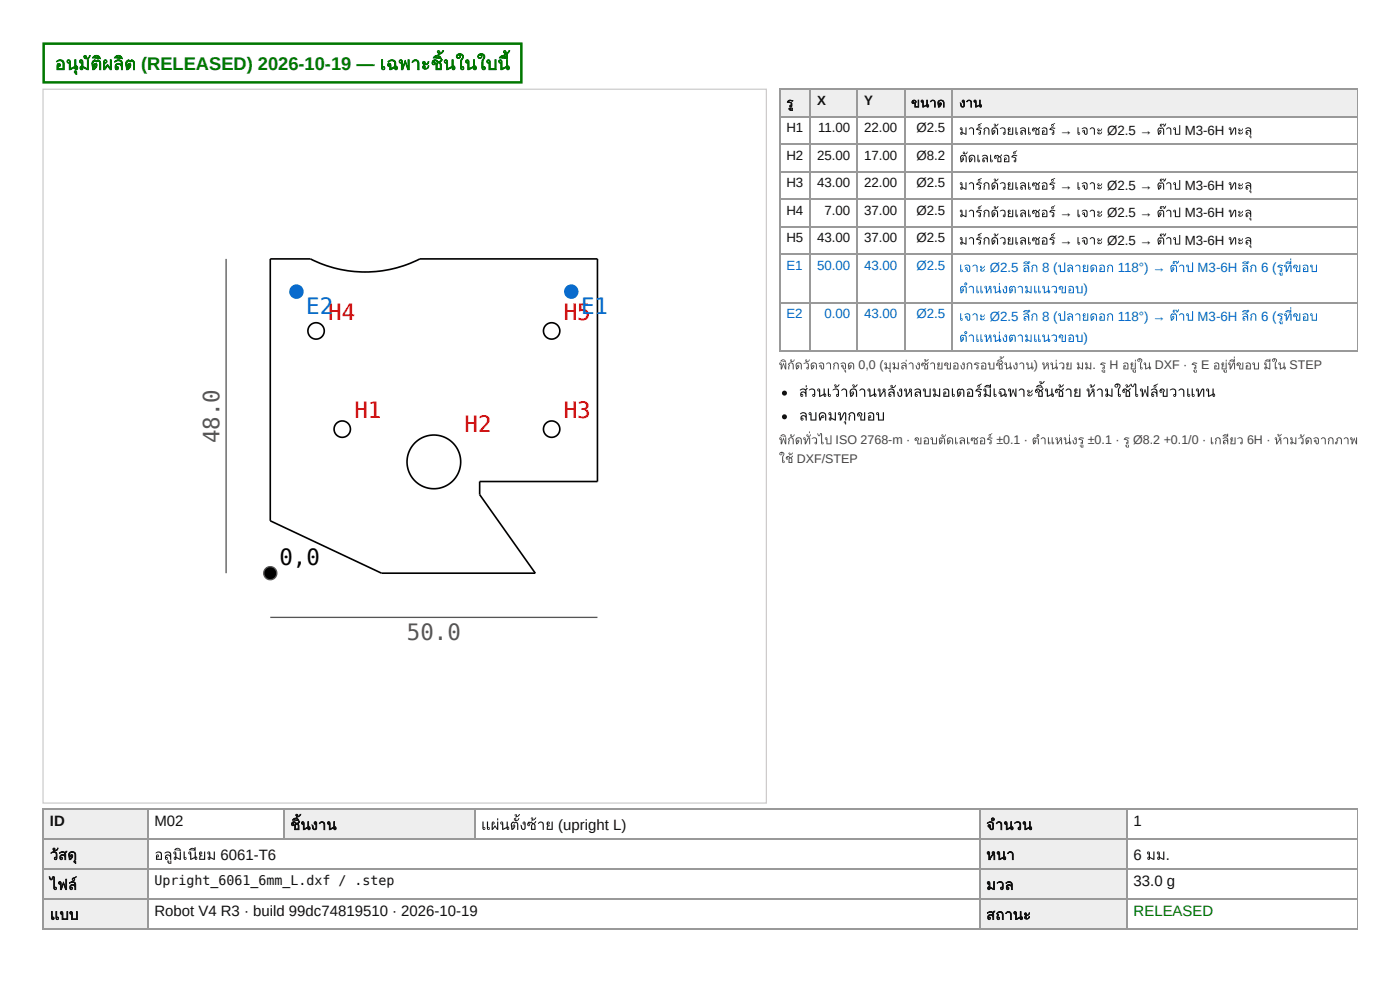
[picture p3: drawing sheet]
<svg xmlns="http://www.w3.org/2000/svg" width="297mm" height="210mm" viewBox="0 0 297 210" stroke-linecap="round" stroke-linejoin="round" font-family="sans-serif">
<defs><g id="words">
<g font-size="4.8" fill="#06c">
<text x="65" y="66.6">E2</text>
<text x="123.3" y="66.6">E1</text>
</g>
<g font-size="4.8" fill="#c00">
<text x="69.6" y="67.9">H4</text>
<text x="119.6" y="67.9">H5</text>
<text x="75.2" y="88.7">H1</text>
<text x="119.6" y="88.7">H3</text>
<text x="98.6" y="91.7">H2</text>
</g>
<g font-size="4.8" fill="#555">
<text x="46.6" y="93.9" transform="rotate(-90 46.6 93.9)">48.0</text>
<text x="86.3" y="135.7">50.0</text>
</g>
<text font-size="4.8" x="59.3" y="119.9">0,0</text>
<g font-size="3.9" fill="#070">
<text x="11.6" y="14.8">อนุ มั ติ ผลิ ต (RELEASED) 2026-10-19 — เฉพาะชิ้ นในใบนี้</text>
<text x="94" y="14.8">ชิ้</text>
</g>
<g font-size="3.2" fill="#111">
<text x="169.5" y="84.1">ส่ วนเว้ าด้ านหลั งหลบมอเตอร์ มี เฉพาะชิ้ นซ้ าย ห้ ามใช้ ไฟล์ ขวาแทน</text>
<text x="169.5" y="89.2">ลบคมทุ กขอบ</text>
<text x="221.5" y="84.1">ชิ้</text>
<text x="10.6" y="175.2">ID</text>
<text x="32.7" y="175.2">M02</text>
<text x="61.6" y="175.9">ชิ้ นงาน</text>
<text x="63.8" y="175.9">ชิ้</text>
<text x="102" y="175.9">แผ่ นตั้ งซ้ าย (upright L)</text>
<text x="110.2" y="175.9">ตั้</text>
<text x="209.2" y="175.9">จำ</text>
<text x="212.9" y="175.9">นวน</text>
<text x="240.5" y="175.2">1</text>
<text x="10.6" y="182.3">วั สดุ</text>
<text x="32.7" y="182.3">อลู มิ เนี ยม 6061-T6</text>
<text x="209.2" y="182.3">หนา</text>
<text x="240.5" y="182.3">6 มม.</text>
<text x="10.6" y="188.6">ไฟล์</text>
<text x="209.2" y="188.6">มวล</text>
<text x="240.5" y="187.9">33.0 g</text>
<text x="10.6" y="195">แบบ</text>
<text x="32.7" y="194.2">Robot V4 R3 · build 99dc74819510 · 2026-10-19</text>
<text x="209.2" y="195">สถานะ</text>
</g>
<text font-size="3.2" fill="#070" x="240.5" y="194.2">RELEASED</text>
<g font-size="2.8" fill="#111">
<text x="166.8" y="22.8">รู</text>
<text x="173.3" y="22.2">X</text>
<text x="183.3" y="22.2">Y</text>
<text x="193.3" y="22.8">ขนาด</text>
<text x="203.5" y="22.8">งาน</text>
<text x="166.8" y="28">H1</text>
<text x="173.6" y="28">11.00</text>
<text x="183.3" y="28">22.00</text>
<text x="194.4" y="28">Ø2.5</text>
<text x="203.5" y="28.6">มาร์ กด้ วยเลเซอร์ → เจาะ Ø2.5 → ต๊ าป M3-6H ทะลุ</text>
<text x="166.8" y="33.9">H2</text>
<text x="173.3" y="33.9">25.00</text>
<text x="183.3" y="33.9">17.00</text>
<text x="194.4" y="33.9">Ø8.2</text>
<text x="203.5" y="34.4">ตั ดเลเซอร์</text>
<text x="166.8" y="39.7">H3</text>
<text x="173.3" y="39.7">43.00</text>
<text x="183.3" y="39.7">22.00</text>
<text x="194.4" y="39.7">Ø2.5</text>
<text x="203.5" y="40.2">มาร์ กด้ วยเลเซอร์ → เจาะ Ø2.5 → ต๊ าป M3-6H ทะลุ</text>
<text x="166.8" y="45.5">H4</text>
<text x="174.9" y="45.5">7.00</text>
<text x="183.3" y="45.5">37.00</text>
<text x="194.4" y="45.5">Ø2.5</text>
<text x="203.5" y="46">มาร์ กด้ วยเลเซอร์ → เจาะ Ø2.5 → ต๊ าป M3-6H ทะลุ</text>
<text x="166.8" y="51.3">H5</text>
<text x="173.3" y="51.3">43.00</text>
<text x="183.3" y="51.3">37.00</text>
<text x="194.4" y="51.3">Ø2.5</text>
<text x="203.5" y="51.9">มาร์ กด้ วยเลเซอร์ → เจาะ Ø2.5 → ต๊ าป M3-6H ทะลุ</text>
<text x="32.7" y="187.6">Upright_6061_6mm_L.dxf / .step</text>
</g>
<g font-size="2.8" fill="#06c">
<text x="166.8" y="57.2">E1</text>
<text x="173.3" y="57.2">50.00</text>
<text x="183.3" y="57.2">43.00</text>
<text x="194.4" y="57.2">Ø2.5</text>
<text x="203.5" y="57.7">เจาะ Ø2.5 ลึ ก 8 (ปลายดอก 118°) → ต๊ าป M3-6H ลึ ก 6 (รู ที่ ขอบ</text>
<text x="203.5" y="62.2">ตำ</text>
<text x="206.9" y="62.2">แหน่ งตามแนวขอบ)</text>
<text x="166.8" y="67.5">E2</text>
<text x="174.9" y="67.5">0.00</text>
<text x="183.3" y="67.5">43.00</text>
<text x="194.4" y="67.5">Ø2.5</text>
<text x="203.5" y="68">เจาะ Ø2.5 ลึ ก 8 (ปลายดอก 118°) → ต๊ าป M3-6H ลึ ก 6 (รู ที่ ขอบ</text>
<text x="203.5" y="72.5">ตำ</text>
<text x="206.9" y="72.5">แหน่ งตามแนวขอบ)</text>
</g>
<g font-size="2.6" fill="#444">
<text x="165.2" y="78.3">พิ กั ดวั ดจากจุ ด 0,0 (มุ มล่ างซ้ ายของกรอบชิ้ นงาน) หน่ วย มม. รู H อยู่ ใน DXF · รู E อยู่ ที่ ขอบ มี ใน STEP</text>
<text x="213" y="78.3">ชิ้</text>
<text x="165.2" y="94.2">พิ กั ดทั่ วไป ISO 2768-m · ขอบตั ดเลเซอร์ ±0.1 · ตำ</text>
<text x="222.1" y="94.2">แหน่ งรู ±0.1 · รู Ø8.2 +0.1/0 · เกลี ยว 6H · ห้ ามวั ดจากภาพ</text>
<text x="165.2" y="98.2">ใช้ DXF/STEP</text>
</g>
</g></defs>
<path d="M9.3 9.3h101.3v8.2h-101.3z" fill="none" stroke="#070" stroke-width=".53"/>
<path d="M9.1 18.9h153.5v151.4h-153.5z" fill="none" stroke="#ccc" stroke-width=".26"/>
<g fill="none" stroke="#000" stroke-width=".35">
<path d="M57.3 54.9h8.6a25.7 25.7 0 0 0 23.2 0h37.6v47.2h-24.9v2.8l11.8 16.6h-32.7l-23.6-11.1z"/>
<circle cx="67.1" cy="70.2" r="1.74"/>
<circle cx="117" cy="70.2" r="1.74"/>
<circle cx="72.6" cy="91" r="1.74"/>
<circle cx="92" cy="97.9" r="5.7"/>
<circle cx="117" cy="91" r="1.74"/>
</g>
<g fill="#06c">
<circle cx="121.2" cy="61.8" r="1.53"/>
<circle cx="62.9" cy="61.8" r="1.53"/>
</g>
<g fill="none" stroke="#555" stroke-width=".28">
<path d="M48 54.9v66.6M57.3 130.9h69.4"/>
<circle cx="57.3" cy="121.5" r="1.39"/>
</g>
<circle cx="57.3" cy="121.5" r="1.39" fill="#000"/>
<g fill="#eee">
<path d="M165.4 19h6.6v5.9h-6.6z"/>
<path d="M172 19h9.8v5.9h-9.8z"/>
<path d="M181.8 19h10v5.9h-10z"/>
<path d="M191.8 19h10.3v5.9h-10.3z"/>
<path d="M202.1 19h85.9v5.9h-85.9z"/>
</g>
<g fill="none" stroke="#999" stroke-width=".26">
<path d="M165.4 18.9h122.6M165.5 18.8v55.8M171.8 18.8v55.8M181.9 18.8v55.8M192 18.8v55.8M202 18.8v55.8M165.4 24.7h122.6M165.4 30.6h122.6M165.4 36.4h122.6M165.4 42.2h122.6M165.4 48h122.6M165.4 53.8h122.6"/>
<path d="M165.4 64.2h122.6M165.4 74.5h122.6"/>
</g>
<path d="M288 18.8v55.8" fill="none" stroke="#999" stroke-width=".21"/>
<g fill="#111">
<circle cx="166.4" cy="83.3" r=".53"/>
<circle cx="166.4" cy="88.4" r=".53"/>
</g>
<g fill="#eee">
<path d="M9.3 171.4h21.9v6.4h-21.9z"/>
<path d="M60.1 171.4h40.4v6.4h-40.4z"/>
<path d="M207.7 171.4h31.2v6.4h-31.2z"/>
<path d="M9.3 177.8h21.9v6.3h-21.9z"/>
<path d="M207.7 177.8h31.2v6.3h-31.2z"/>
<path d="M9.3 184.1h21.9v6.4h-21.9z"/>
<path d="M207.7 184.1h31.2v6.4h-31.2z"/>
<path d="M9.3 190.5h21.9v6.3h-21.9z"/>
<path d="M207.7 190.5h31.2v6.3h-31.2z"/>
</g>
<path d="M9 171.6h279M9 177.9h279M9.1 171.4v25.7M31.4 171.4v25.7M60.2 171.4v6.7M100.7 171.4v6.7M207.8 171.4v25.7M239.1 171.4v25.7M9 184.3h279M9 190.6h279M9 197h279" fill="none" stroke="#999" stroke-width=".26"/>
<path d="M288 171.4v25.7" fill="none" stroke="#999" stroke-width=".21"/>
<use href="#words"/>
</svg>
